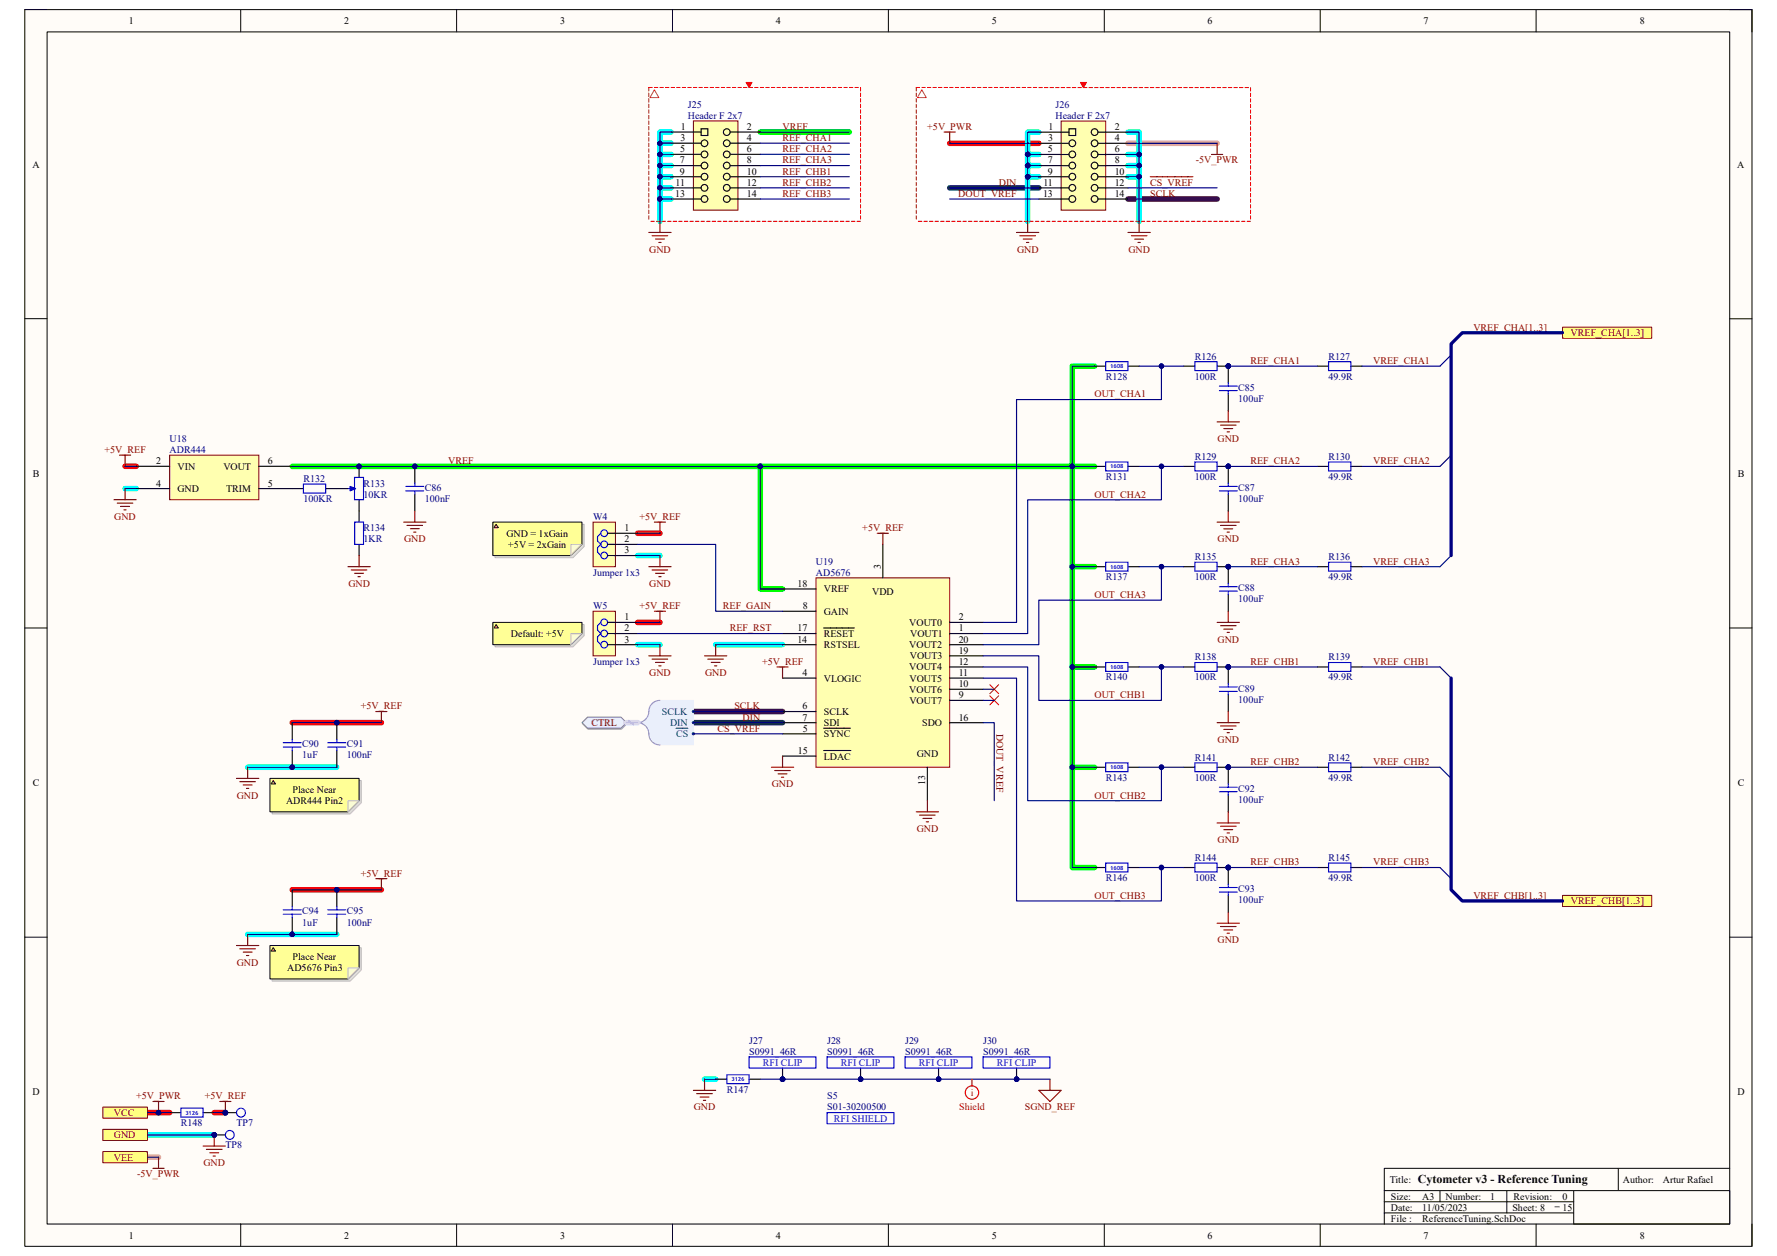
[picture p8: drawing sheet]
<svg xmlns="http://www.w3.org/2000/svg" width="297mm" height="210mm" viewBox="0 0 297 210" stroke-linecap="round" stroke-linejoin="round" font-family="sans-serif">
<defs><g id="words">
<text font-size="2" x="237" y="197.7">Cytometer v3 - Reference Tuning</text>
<g font-size="1.7">
<text x="21.5" y="4">1</text>
<text x="57.5" y="4">2</text>
<text x="93.7" y="4">3</text>
<text x="129.7" y="4">4</text>
<text x="165.8" y="4">5</text>
<text x="201.9" y="4">6</text>
<text x="238" y="4">7</text>
<text x="274.1" y="4">8</text>
<text x="113.7" y="23.6">3</text>
<text x="113.8" y="21.7">1</text>
<text x="124.9" y="21.7">2</text>
<text x="124.9" y="23.6">4</text>
<text x="175.2" y="23.6">3</text>
<text x="175.3" y="21.7">1</text>
<text x="186.3" y="21.7">2</text>
<text x="186.3" y="23.6">4</text>
<text x="5.4" y="28">A</text>
<text x="113.6" y="29.2">9</text>
<text x="113.7" y="27.3">7</text>
<text x="113.7" y="25.5">5</text>
<text x="124.9" y="25.5">6</text>
<text x="124.9" y="27.3">8</text>
<text x="124.9" y="29.2">10</text>
<text x="175.1" y="27.3">7</text>
<text x="175.1" y="29.2">9</text>
<text x="175.2" y="25.5">5</text>
<text x="186.3" y="25.5">6</text>
<text x="186.3" y="27.3">8</text>
<text x="186.3" y="29.2">10</text>
<text x="290.4" y="28">A</text>
<text x="112.9" y="32.9">13</text>
<text x="112.9" y="31.1">11</text>
<text x="124.9" y="31.1">12</text>
<text x="124.9" y="32.9">14</text>
<text x="174.3" y="32.9">13</text>
<text x="174.4" y="31.1">11</text>
<text x="186.3" y="31.1">12</text>
<text x="186.3" y="32.9">14</text>
<text x="26.1" y="77.6">2</text>
<text x="44.7" y="77.6">6</text>
<text x="5.5" y="79.7">B</text>
<text x="26.1" y="81.3">4</text>
<text x="29.7" y="78.5">VIN</text>
<text x="29.7" y="82.3">GND</text>
<text x="37.3" y="78.5">VOUT</text>
<text x="37.8" y="82.3">TRIM</text>
<text x="44.7" y="81.3">5</text>
<text x="290.5" y="79.7">B</text>
<text x="84.6" y="89.7">GND = 1xGain</text>
<text x="104.4" y="88.8">1</text>
<text x="85" y="91.6">+5V = 2xGain</text>
<text x="104.4" y="90.7">2</text>
<text x="104.4" y="92.5">3</text>
<text x="147.2" y="95.1" transform="rotate(-90 147.2 95.1)">3</text>
<text x="133.3" y="98.1">18</text>
<text x="134.2" y="101.8">8</text>
<text x="137.7" y="99">VREF</text>
<text x="145.8" y="99.4">VDD</text>
<text x="85.4" y="106.5">Default: +5V</text>
<text x="104.4" y="103.7">1</text>
<text x="104.4" y="105.6">2</text>
<text x="104.4" y="107.4">3</text>
<text x="133.3" y="107.4">14</text>
<text x="133.3" y="105.6">17</text>
<text x="137.7" y="102.8">GAIN</text>
<text x="137.7" y="106.5">RESET</text>
<text x="152" y="104.6">VOUT0</text>
<text x="152.1" y="106.5">VOUT1</text>
<text x="160.2" y="105.6">1</text>
<text x="160.2" y="103.7">2</text>
<text x="160.2" y="107.4">20</text>
<text x="134.1" y="113">4</text>
<text x="137.7" y="113.9">VLOGIC</text>
<text x="137.7" y="108.4">RSTSEL</text>
<text x="152" y="112.1">VOUT4</text>
<text x="152" y="108.4">VOUT2</text>
<text x="152" y="113.9">VOUT5</text>
<text x="152.1" y="110.2">VOUT3</text>
<text x="160.2" y="111.1">12</text>
<text x="160.2" y="113">11</text>
<text x="160.2" y="109.3">19</text>
<text x="134.1" y="118.6">6</text>
<text x="137.7" y="119.5">SCLK</text>
<text x="152" y="115.8">VOUT6</text>
<text x="152" y="117.7">VOUT7</text>
<text x="160.2" y="114.9">10</text>
<text x="160.2" y="116.7">9</text>
<text x="134.2" y="120.5">7</text>
<text x="134.2" y="122.3">5</text>
<text x="137.7" y="123.3">SYNC</text>
<text x="137.7" y="121.4">SDI</text>
<text x="154.2" y="121.4">SDO</text>
<text x="160.2" y="120.5">16</text>
<text x="5.5" y="131.4">C</text>
<text x="133.3" y="126">15</text>
<text x="137.7" y="127">LDAC</text>
<text x="153.2" y="126.6">GND</text>
<text x="154.7" y="131.3" transform="rotate(-90 154.7 131.3)">13</text>
<text x="290.5" y="131.4">C</text>
<text x="47.8" y="134.4">ADR444 Pin2</text>
<text x="48.9" y="132.6">Place Near</text>
<text x="48.9" y="160.5">Place Near</text>
<text x="48" y="162.4">AD5676 Pin3</text>
<text x="5.4" y="183.1">D</text>
<text x="290.4" y="183.1">D</text>
<text x="232.3" y="197.8">Title:</text>
<text x="271.3" y="197.8">Author:</text>
<text x="278" y="197.8">Artur Rafael</text>
<text x="232.5" y="202.4">Date:</text>
<text x="232.5" y="200.6">Size:</text>
<text x="237.7" y="200.6">A3</text>
<text x="237.7" y="202.4">11/05/2023</text>
<text x="241.6" y="200.6">Number:</text>
<text x="249.1" y="200.6">1</text>
<text x="252.8" y="202.4">Sheet: 8</text>
<text x="253" y="200.6">Revision:</text>
<text x="259.9" y="201.5">_</text>
<text x="261.2" y="200.6">0</text>
<text x="261.2" y="202.4">15</text>
<text x="21.5" y="207.1">1</text>
<text x="57.5" y="207.1">2</text>
<text x="93.7" y="207.1">3</text>
<text x="129.7" y="207.1">4</text>
<text x="165.8" y="207.1">5</text>
<text x="201.9" y="207.1">6</text>
<text x="232.5" y="204.3">File :</text>
<text x="237.7" y="204.3">ReferenceTuning.SchDoc</text>
<text x="238" y="207.1">7</text>
<text x="274.1" y="207.1">8</text>
</g>
<g font-size="1.7" fill="#000080">
<text x="115" y="18">J25</text>
<text x="115" y="19.9">Header F 2x7</text>
<text x="176.4" y="18">J26</text>
<text x="176.4" y="19.9">Header F 2x7</text>
<text x="184.8" y="63.5">R128</text>
<text x="199.7" y="63.5">100R</text>
<text x="199.7" y="60.1">R126</text>
<text x="207" y="65.3">C85</text>
<text x="222.1" y="63.5">49.9R</text>
<text x="222.1" y="60.1">R127</text>
<text x="207" y="67.2">100uF</text>
<text x="28.4" y="73.9">U18</text>
<text x="28.4" y="75.8">ADR444</text>
<text x="199.7" y="76.9">R129</text>
<text x="222.1" y="76.9">R130</text>
<text x="50.7" y="83.9">100KR</text>
<text x="50.7" y="80.6">R132</text>
<text x="60.8" y="83.2">10KR</text>
<text x="60.8" y="81.3">R133</text>
<text x="71" y="83.9">100nF</text>
<text x="71" y="82.1">C86</text>
<text x="184.8" y="80.2">R131</text>
<text x="199.7" y="80.2">100R</text>
<text x="207" y="83.9">100uF</text>
<text x="207" y="82.1">C87</text>
<text x="222.1" y="80.2">49.9R</text>
<text x="60.8" y="88.8">R134</text>
<text x="99.1" y="86.9">W4</text>
<text x="60.8" y="90.7">1KR</text>
<text x="136.4" y="94.4">U19</text>
<text x="199.7" y="93.6">R135</text>
<text x="222.1" y="93.6">R136</text>
<text x="99.1" y="96.2">Jumper 1x3</text>
<text x="99.1" y="101.8">W5</text>
<text x="136.4" y="96.2">AD5676</text>
<text x="184.8" y="97">R137</text>
<text x="199.7" y="97">100R</text>
<text x="207" y="100.7">100uF</text>
<text x="207" y="98.8">C88</text>
<text x="222.1" y="97">49.9R</text>
<text x="99.1" y="111.1">Jumper 1x3</text>
<text x="184.8" y="113.7">R140</text>
<text x="199.7" y="113.7">100R</text>
<text x="199.7" y="110.4">R138</text>
<text x="222.1" y="113.7">49.9R</text>
<text x="222.1" y="110.4">R139</text>
<text x="207" y="117.5">100uF</text>
<text x="207" y="115.6">C89</text>
<text x="50.5" y="124.9">C90</text>
<text x="58" y="124.9">C91</text>
<text x="50.5" y="126.8">1uF</text>
<text x="58" y="126.8">100nF</text>
<text x="184.8" y="130.5">R143</text>
<text x="199.7" y="130.5">100R</text>
<text x="199.7" y="127.2">R141</text>
<text x="222.1" y="130.5">49.9R</text>
<text x="222.1" y="127.2">R142</text>
<text x="207" y="134.2">100uF</text>
<text x="207" y="132.4">C92</text>
<text x="199.7" y="143.9">R144</text>
<text x="222.1" y="143.9">R145</text>
<text x="184.8" y="147.3">R146</text>
<text x="199.7" y="147.3">100R</text>
<text x="207" y="149.1">C93</text>
<text x="222.1" y="147.3">49.9R</text>
<text x="50.5" y="154.7">1uF</text>
<text x="50.5" y="152.9">C94</text>
<text x="58" y="154.7">100nF</text>
<text x="58" y="152.9">C95</text>
<text x="207" y="151">100uF</text>
<text x="125.2" y="174.5">J27</text>
<text x="125.2" y="176.3">S0991_46R</text>
<text x="138.3" y="174.5">J28</text>
<text x="138.3" y="176.3">S0991_46R</text>
<text x="151.3" y="174.5">J29</text>
<text x="151.3" y="176.3">S0991_46R</text>
<text x="164.3" y="174.5">J30</text>
<text x="164.3" y="176.3">S0991_46R</text>
<text x="121.5" y="182.7">R147</text>
<text x="138.3" y="183.8">S5</text>
<text x="138.3" y="185.7">S01-30200500</text>
<text x="30.2" y="188.3">R148</text>
<text x="37.7" y="192">TP8</text>
<text x="39.5" y="188.3">TP7</text>
</g>
<g font-size="1.7" fill="#800000">
<text x="130.8" y="23.6">REF_CHA1</text>
<text x="130.8" y="21.7">VREF</text>
<text x="155" y="21.7">+5V_PWR</text>
<text x="130.8" y="25.5">REF_CHA2</text>
<text x="130.8" y="27.3">REF_CHA3</text>
<text x="130.8" y="29.2">REF_CHB1</text>
<text x="199.9" y="27.3">-5V_PWR</text>
<text x="130.8" y="31.1">REF_CHB2</text>
<text x="130.8" y="32.9">REF_CHB3</text>
<text x="160.2" y="32.9">DOUT_VREF</text>
<text x="167" y="31.1">DIN</text>
<text x="192.3" y="31.1">CS_VREF</text>
<text x="192.3" y="32.9">SCLK</text>
<text x="108.5" y="42.2">GND</text>
<text x="170" y="42.2">GND</text>
<text x="188.6" y="42.2">GND</text>
<text x="246.3" y="55.3">VREF_CHA[1..3]</text>
<text x="262.5" y="56.2">VREF_CHA[1..3]</text>
<text x="209" y="60.9">REF_CHA1</text>
<text x="229.5" y="60.9">VREF_CHA1</text>
<text x="183" y="66.4">OUT_CHA1</text>
<text x="17.5" y="75.8">+5V_REF</text>
<text x="74.9" y="77.6">VREF</text>
<text x="203.5" y="73.9">GND</text>
<text x="209" y="77.6">REF_CHA2</text>
<text x="229.5" y="77.6">VREF_CHA2</text>
<text x="183" y="83.2">OUT_CHA2</text>
<text x="19.1" y="86.9">GND</text>
<text x="106.9" y="86.9">+5V_REF</text>
<text x="144.1" y="88.8">+5V_REF</text>
<text x="67.6" y="90.7">GND</text>
<text x="203.5" y="90.7">GND</text>
<text x="209" y="94.4">REF_CHA3</text>
<text x="229.5" y="94.4">VREF_CHA3</text>
<text x="58.2" y="98.1">GND</text>
<text x="106.9" y="101.8">+5V_REF</text>
<text x="108.5" y="98.1">GND</text>
<text x="120.8" y="101.8">REF_GAIN</text>
<text x="183" y="100">OUT_CHA3</text>
<text x="122" y="105.6">REF_RST</text>
<text x="203.5" y="107.4">GND</text>
<text x="108.5" y="113">GND</text>
<text x="117.9" y="113">GND</text>
<text x="127.4" y="111.1">+5V_REF</text>
<text x="209" y="111.1">REF_CHB1</text>
<text x="229.5" y="111.1">VREF_CHB1</text>
<text x="60.3" y="118.6">+5V_REF</text>
<text x="122.8" y="118.6">SCLK</text>
<text x="183" y="116.7">OUT_CHB1</text>
<text x="98.9" y="121.4">CTRL</text>
<text x="119.9" y="122.3">CS_VREF</text>
<text x="124.1" y="120.5">DIN</text>
<text x="166.6" y="122.7" transform="rotate(90 166.6 122.7)">DOUT_VREF</text>
<text x="203.5" y="124.2">GND</text>
<text x="129" y="131.6">GND</text>
<text x="209" y="127.9">REF_CHB2</text>
<text x="229.5" y="127.9">VREF_CHB2</text>
<text x="39.6" y="133.5">GND</text>
<text x="183" y="133.5">OUT_CHB2</text>
<text x="153.2" y="139.1">GND</text>
<text x="203.5" y="140.9">GND</text>
<text x="60.3" y="146.5">+5V_REF</text>
<text x="209" y="144.7">REF_CHB3</text>
<text x="229.5" y="144.7">VREF_CHB3</text>
<text x="183" y="150.3">OUT_CHB3</text>
<text x="246.3" y="150.3">VREF_CHB[1..3]</text>
<text x="262.6" y="151.2">VREF_CHB[1..3]</text>
<text x="39.6" y="161.4">GND</text>
<text x="203.5" y="157.7">GND</text>
<text x="22.8" y="183.8">+5V_PWR</text>
<text x="34.2" y="183.8">+5V_REF</text>
<text x="116" y="185.7">GND</text>
<text x="171.3" y="185.7">SGND_REF</text>
<text x="19" y="186.6">VCC</text>
<text x="19" y="190.3">GND</text>
<text x="19" y="194">VEE</text>
<text x="22.9" y="196.8">-5V_PWR</text>
<text x="34" y="195">GND</text>
</g>
<g font-size="1.7" fill="#003a70">
<text x="110.7" y="119.5">SCLK</text>
<text x="112" y="121.4">DIN</text>
<text x="113" y="123.3">CS</text>
</g>
<g font-size="1.7" fill="#00f">
<text x="127.5" y="178.2">RFI CLIP</text>
<text x="140.5" y="178.2">RFI CLIP</text>
<text x="153.6" y="178.2">RFI CLIP</text>
<text x="166.6" y="178.2">RFI CLIP</text>
<text x="139.4" y="187.5">RFI SHIELD</text>
</g>
<g font-size="1.7" fill="#f00">
<text x="160.3" y="185.7">Shield</text>
<text x="162.3" y="183.2">i</text>
</g>
<g font-size="1" fill="#00f">
<text x="185.6" y="61.6">1608</text>
<text x="185.6" y="78.3">1608</text>
<text x="185.6" y="95.1">1608</text>
<text x="185.6" y="111.8">1608</text>
<text x="185.6" y="128.6">1608</text>
<text x="185.6" y="145.4">1608</text>
<text x="122.3" y="180.8">3126</text>
<text x="31" y="186.4">3126</text>
</g>
</g></defs>
<path d="M4.1 1.6h288.8v206.8h-288.8z" fill="#fffcf8"/>
<path d="M4.1 1.6h288.8v206.8h-288.8z" fill="none" stroke="#000" stroke-width=".17"/>
<path d="M7.9 5.3h281.2v199.3h-281.2z" fill="#fffcf8"/>
<g fill="none" stroke="#000" stroke-width=".17">
<path d="M4.1 1.6h3.8M7.9 5.3h281.2v199.3h-281.2zM40.2 1.6v3.7M76.3 1.6v3.7M112.4 1.6v3.7M148.5 1.6v3.7M184.6 1.6v3.7M220.7 1.6v3.7M256.8 1.6v3.7M289.1 1.6h3.8v3.7M4.1 53.3h3.8M289.1 53.3h3.8"/>
<path d="M4.1 105h3.8M289.1 105h3.8M4.1 156.7h3.8M289.1 156.7h3.8M40.2 204.6v3.8M76.3 204.6v3.8M112.4 204.6v3.8M148.5 204.6v3.8M184.6 204.6v3.8M220.7 204.6v3.8M256.8 204.6v3.8M292.9 204.6v3.8"/>
</g>
<g fill="#fff">
<path d="M108.5 14.6h35.3v22.4h-35.3z"/>
<path d="M153.2 14.6h55.8v22.4h-55.8z"/>
</g>
<g fill="none" stroke="#0ff" stroke-width=".93">
<path d="M110.3 27.7h1.9M110.3 29.5h1.9M110.3 33.3h1.9M110.3 31.4h1.9M110.3 25.8h1.9M110.3 23.9h1.9M112.2 22.1h-1.9v14.9M171.8 27.7h1.8M171.8 29.5h1.8M171.8 27.7v9.3M171.8 25.8v1.9M173.6 22.1h-1.8v3.7h1.8"/>
<path d="M188.5 25.8h1.9M188.5 27.7h1.9M188.5 29.5h1.9M188.5 22.1h1.9v14.9M20.9 81.7h1.9M106.6 92.9h3.7M106.6 107.8h3.7M119.6 107.8h11.2M41.4 128.3h14.9M41.4 156.2h14.9M24.6 189.7h11.2M117.8 180.4h1.8"/>
</g>
<path d="M158.7 24h14.9M20.9 78h1.9M106.6 89.2h3.7M106.6 104.1h3.7M48.8 120.8h15M48.8 148.8h15M24.6 186h3.8M35.8 186h1.9" fill="none" stroke="#f00" stroke-width=".93"/>
<path d="M127.1 22.1h14.9M48.8 78h134.2M127.1 78v20.5h3.7M183 61.2h-3.8v83.8h3.8M179.2 94.7h3.8M179.2 111.5h3.8M179.2 128.3h3.8" fill="none" stroke="#0f0" stroke-width=".93"/>
<path d="M188.5 33.3h15M115.9 119h14.9" fill="none" stroke="#4c1130" stroke-width=".93"/>
<path d="M158.7 31.4h14.9M115.9 120.8h14.9" fill="none" stroke="#073763" stroke-width=".93"/>
<path d="M188.5 24h15M24.6 193.5h1.9" fill="none" stroke="#ea9a9a" stroke-width=".93"/>
<path d="M231.4 199.1v1.8M240.7 199.1v1.8M251.9 199.1v3.7M263.1 199.1h26v5.5h-26zM270.5 195.3v3.8M289.1 195.3h-57.7v3.8h31.7M263.1 202.8h-31.7v1.8M263.1 200.9h-31.7v1.9" fill="none" stroke="#000" stroke-width=".17"/>
<path d="M136.4 96.6h22.3v31.7h-22.3z" fill="#ffffb0"/>
<path d="M136.4 96.6h22.3v31.7h-22.3z" fill="none" stroke="#800000" stroke-width=".17"/>
<g fill="none" stroke="#000" stroke-width=".19">
<path d="M130.8 98.5h5.6M147.6 91v5.6M130.8 105.9h5.6M130.8 113.4h5.6M130.8 119h5.6M130.8 102.2h5.6M130.8 107.8h5.6M137.7 105h5.1M158.7 105.9h5.6M158.7 104.1h5.6M158.7 113.4h5.6M158.7 117.1h5.6"/>
<path d="M158.7 115.2h5.6M158.7 111.5h5.6M158.7 107.8h5.6M158.7 109.6h5.6M130.8 122.7h5.6M130.8 120.8h5.6M130.8 126.4h5.6M137.7 121.8h4.4M137.7 125.5h4.5M155 128.3v5.6M158.7 120.8h5.6"/>
</g>
<path d="M62.8 146.9h1.9M63.8 146.9v1.9" fill="none" stroke="#800000" stroke-width=".19"/>
<circle cx="56.3" cy="148.7" r=".37" fill="#000080"/>
<circle cx="56.3" cy="148.7" r=".37" fill="none" stroke="#000080" stroke-width=".17"/>
<path d="M56.3 148.8v2.8M56.3 153.4v2.8" fill="none" stroke="#000" stroke-width=".19"/>
<circle cx="56.3" cy="148.7" r=".37" fill="#000080"/>
<circle cx="56.3" cy="148.7" r=".37" fill="none" stroke="#000080" stroke-width=".17"/>
<path d="M54.8 152.8h3M54.8 152.1h3M56.3 151.6v.5M56.3 152.8v.6" fill="none" stroke="#00f" stroke-width=".19"/>
<circle cx="48.8" cy="156.2" r=".37" fill="#000080"/>
<circle cx="48.8" cy="156.2" r=".37" fill="none" stroke="#000080" stroke-width=".17"/>
<path d="M48.8 153.4v2.8" fill="none" stroke="#000" stroke-width=".19"/>
<circle cx="48.8" cy="156.2" r=".37" fill="#000080"/>
<circle cx="48.8" cy="156.2" r=".37" fill="none" stroke="#000080" stroke-width=".17"/>
<path d="M48.8 148.8v2.8" fill="none" stroke="#000" stroke-width=".19"/>
<path d="M47.3 152.8h3M47.3 152.1h3M48.8 151.6v.5M48.8 152.8v.6" fill="none" stroke="#00f" stroke-width=".19"/>
<circle cx="205.3" cy="61.2" r=".37" fill="#000080"/>
<circle cx="205.3" cy="61.2" r=".37" fill="none" stroke="#000080" stroke-width=".17"/>
<path d="M203.5 61.2h1.8" fill="none" stroke="#000" stroke-width=".19"/>
<circle cx="205.3" cy="61.2" r=".37" fill="#000080"/>
<circle cx="205.3" cy="61.2" r=".37" fill="none" stroke="#000080" stroke-width=".17"/>
<path d="M197.9 61.2h1.8M220.2 61.2h1.9M225.8 61.2h1.9" fill="none" stroke="#000" stroke-width=".19"/>
<path d="M199.7 60.5h3.8v1.5h-3.8zM222.1 60.5h3.7v1.5h-3.7z" fill="none" stroke="#00f" stroke-width=".19"/>
<circle cx="205.3" cy="78" r=".37" fill="#000080"/>
<circle cx="205.3" cy="78" r=".37" fill="none" stroke="#000080" stroke-width=".17"/>
<path d="M203.5 78h1.8" fill="none" stroke="#000" stroke-width=".19"/>
<circle cx="205.3" cy="78" r=".37" fill="#000080"/>
<circle cx="205.3" cy="78" r=".37" fill="none" stroke="#000080" stroke-width=".17"/>
<path d="M197.9 78h1.8M220.2 78h1.9M225.8 78h1.9" fill="none" stroke="#000" stroke-width=".19"/>
<path d="M199.7 77.2h3.8v1.5h-3.8zM222.1 77.2h3.7v1.5h-3.7z" fill="none" stroke="#00f" stroke-width=".19"/>
<circle cx="205.3" cy="94.7" r=".37" fill="#000080"/>
<circle cx="205.3" cy="94.7" r=".37" fill="none" stroke="#000080" stroke-width=".17"/>
<path d="M203.5 94.7h1.8" fill="none" stroke="#000" stroke-width=".19"/>
<circle cx="205.3" cy="94.7" r=".37" fill="#000080"/>
<circle cx="205.3" cy="94.7" r=".37" fill="none" stroke="#000080" stroke-width=".17"/>
<path d="M197.9 94.7h1.8M220.2 94.7h1.9M225.8 94.7h1.9" fill="none" stroke="#000" stroke-width=".19"/>
<path d="M199.7 94h3.8v1.5h-3.8zM222.1 94h3.7v1.5h-3.7z" fill="none" stroke="#00f" stroke-width=".19"/>
<circle cx="205.3" cy="111.5" r=".37" fill="#000080"/>
<circle cx="205.3" cy="111.5" r=".37" fill="none" stroke="#000080" stroke-width=".17"/>
<path d="M203.5 111.5h1.8" fill="none" stroke="#000" stroke-width=".19"/>
<circle cx="205.3" cy="111.5" r=".37" fill="#000080"/>
<circle cx="205.3" cy="111.5" r=".37" fill="none" stroke="#000080" stroke-width=".17"/>
<path d="M197.9 111.5h1.8M220.2 111.5h1.9M225.8 111.5h1.9" fill="none" stroke="#000" stroke-width=".19"/>
<path d="M199.7 110.8h3.8v1.4h-3.8zM222.1 110.8h3.7v1.4h-3.7z" fill="none" stroke="#00f" stroke-width=".19"/>
<circle cx="205.3" cy="128.3" r=".37" fill="#000080"/>
<circle cx="205.3" cy="128.3" r=".37" fill="none" stroke="#000080" stroke-width=".17"/>
<path d="M203.5 128.3h1.8" fill="none" stroke="#000" stroke-width=".19"/>
<circle cx="205.3" cy="128.3" r=".37" fill="#000080"/>
<circle cx="205.3" cy="128.3" r=".37" fill="none" stroke="#000080" stroke-width=".17"/>
<path d="M197.9 128.3h1.8M220.2 128.3h1.9M225.8 128.3h1.9" fill="none" stroke="#000" stroke-width=".19"/>
<path d="M199.7 127.5h3.8v1.5h-3.8zM222.1 127.5h3.7v1.5h-3.7z" fill="none" stroke="#00f" stroke-width=".19"/>
<circle cx="205.3" cy="145" r=".37" fill="#000080"/>
<circle cx="205.3" cy="145" r=".37" fill="none" stroke="#000080" stroke-width=".17"/>
<path d="M203.5 145h1.8" fill="none" stroke="#000" stroke-width=".19"/>
<circle cx="205.3" cy="145" r=".37" fill="#000080"/>
<circle cx="205.3" cy="145" r=".37" fill="none" stroke="#000080" stroke-width=".17"/>
<path d="M197.9 145h1.8M220.2 145h1.9M225.8 145h1.9" fill="none" stroke="#000" stroke-width=".19"/>
<path d="M199.7 144.3h3.8v1.5h-3.8zM222.1 144.3h3.7v1.5h-3.7z" fill="none" stroke="#00f" stroke-width=".19"/>
<path d="M242.6 59.4l-1.9 1.8M242.6 76.1l-1.9 1.9M242.6 92.9l-1.9 1.8M240.7 111.5l1.9 1.9M240.7 128.3l1.9 1.8M240.7 145l1.9 1.9" fill="none" stroke="#000080" stroke-width=".19"/>
<path d="M261.2 54.7h14.9v1.9h-14.9z" fill="#ffff80"/>
<path d="M261.2 54.7h14.9v1.9h-14.9z" fill="none" stroke="#800000" stroke-width=".17"/>
<circle cx="205.3" cy="61.2" r=".37" fill="#000080"/>
<circle cx="205.3" cy="61.2" r=".37" fill="none" stroke="#000080" stroke-width=".17"/>
<path d="M205.3 61.2v2.8M205.3 65.9v2.8" fill="none" stroke="#000" stroke-width=".19"/>
<circle cx="205.3" cy="61.2" r=".37" fill="#000080"/>
<circle cx="205.3" cy="61.2" r=".37" fill="none" stroke="#000080" stroke-width=".17"/>
<path d="M203.8 65.3h3M203.8 64.6h3M205.3 64v.6M205.3 65.3v.6" fill="none" stroke="#00f" stroke-width=".19"/>
<circle cx="205.3" cy="78" r=".37" fill="#000080"/>
<circle cx="205.3" cy="78" r=".37" fill="none" stroke="#000080" stroke-width=".17"/>
<path d="M205.3 78v2.8M205.3 82.6v2.8" fill="none" stroke="#000" stroke-width=".19"/>
<circle cx="205.3" cy="78" r=".37" fill="#000080"/>
<circle cx="205.3" cy="78" r=".37" fill="none" stroke="#000080" stroke-width=".17"/>
<path d="M203.8 82.1h3M203.8 81.3h3M205.3 80.8v.5M205.3 82.1v.5" fill="none" stroke="#00f" stroke-width=".19"/>
<circle cx="205.3" cy="94.7" r=".37" fill="#000080"/>
<circle cx="205.3" cy="94.7" r=".37" fill="none" stroke="#000080" stroke-width=".17"/>
<path d="M205.3 94.7v2.8M205.3 99.4v2.8" fill="none" stroke="#000" stroke-width=".19"/>
<circle cx="205.3" cy="94.7" r=".37" fill="#000080"/>
<circle cx="205.3" cy="94.7" r=".37" fill="none" stroke="#000080" stroke-width=".17"/>
<path d="M203.8 98.8h3M203.8 98.1h3M205.3 97.5v.6M205.3 98.8v.6" fill="none" stroke="#00f" stroke-width=".19"/>
<circle cx="205.3" cy="111.5" r=".37" fill="#000080"/>
<circle cx="205.3" cy="111.5" r=".37" fill="none" stroke="#000080" stroke-width=".17"/>
<path d="M205.3 111.5v2.8M205.3 116.2v2.8" fill="none" stroke="#000" stroke-width=".19"/>
<circle cx="205.3" cy="111.5" r=".37" fill="#000080"/>
<circle cx="205.3" cy="111.5" r=".37" fill="none" stroke="#000080" stroke-width=".17"/>
<path d="M203.8 115.6h3M203.8 114.9h3M205.3 114.3v.6M205.3 115.6v.6" fill="none" stroke="#00f" stroke-width=".19"/>
<circle cx="205.3" cy="128.3" r=".37" fill="#000080"/>
<circle cx="205.3" cy="128.3" r=".37" fill="none" stroke="#000080" stroke-width=".17"/>
<path d="M205.3 128.3v2.8M205.3 132.9v2.8" fill="none" stroke="#000" stroke-width=".19"/>
<circle cx="205.3" cy="128.3" r=".37" fill="#000080"/>
<circle cx="205.3" cy="128.3" r=".37" fill="none" stroke="#000080" stroke-width=".17"/>
<path d="M203.8 132.4h3M203.8 131.6h3M205.3 131.1v.5M205.3 132.4v.5" fill="none" stroke="#00f" stroke-width=".19"/>
<circle cx="205.3" cy="145" r=".37" fill="#000080"/>
<circle cx="205.3" cy="145" r=".37" fill="none" stroke="#000080" stroke-width=".17"/>
<path d="M205.3 145v2.8M205.3 149.7v2.8" fill="none" stroke="#000" stroke-width=".19"/>
<circle cx="205.3" cy="145" r=".37" fill="#000080"/>
<circle cx="205.3" cy="145" r=".37" fill="none" stroke="#000080" stroke-width=".17"/>
<path d="M203.8 149.1h3M203.8 148.4h3M205.3 147.8v.6M205.3 149.1v.6" fill="none" stroke="#00f" stroke-width=".19"/>
<path d="M261.2 149.7h14.9v1.9h-14.9z" fill="#ffff80"/>
<path d="M261.2 149.7h14.9v1.9h-14.9z" fill="none" stroke="#800000" stroke-width=".17"/>
<path d="M99.1 87.3h3.8v7.4h-3.8z" fill="#ffffb0"/>
<path d="M99.1 87.3h3.8v7.4h-3.8z" fill="none" stroke="#800000" stroke-width=".17"/>
<g fill="none" stroke="#00f" stroke-width=".19">
<path d="M100.4 89.2l-.5 .5v.7l.5 .6-.5 .6v.7l.5 .6"/>
<circle cx="101" cy="92.9" r=".56"/>
<circle cx="101" cy="89.1" r=".56"/>
<circle cx="101" cy="91" r=".56"/>
</g>
<path d="M101.6 89.2h5M101.6 91h5M101.6 92.9h5" fill="none" stroke="#000" stroke-width=".19"/>
<path d="M99.1 102.2h3.8v7.4h-3.8z" fill="#ffffb0"/>
<path d="M99.1 102.2h3.8v7.4h-3.8z" fill="none" stroke="#800000" stroke-width=".17"/>
<g fill="none" stroke="#00f" stroke-width=".19">
<path d="M184.8 60.5h3.7v1.5h-3.7zM184.8 77.2h3.7v1.5h-3.7zM184.8 94h3.7v1.5h-3.7zM100.4 104.1l-.5 .5v.7l.5 .6-.5 .6v.7l.5 .6M184.8 110.8h3.7v1.4h-3.7zM184.8 127.5h3.7v1.5h-3.7zM184.8 144.3h3.7v1.5h-3.7z"/>
<circle cx="101" cy="107.8" r=".56"/>
<circle cx="101" cy="104" r=".56"/>
<circle cx="101" cy="105.9" r=".56"/>
</g>
<g fill="none" stroke="#000" stroke-width=".19">
<path d="M183 61.2h1.8M183 78h1.8M188.5 61.2h1.9M188.5 78h1.9M183 94.7h1.8M188.5 94.7h1.9M101.6 104.1h5M101.6 105.9h5M101.6 107.8h5M183 111.5h1.8M188.5 111.5h1.9M183 128.3h1.8"/>
<path d="M188.5 128.3h1.9M183 145h1.8M188.5 145h1.9"/>
</g>
<path d="M146.6 89.2h1.9M147.6 89.2v1.8M129.9 111.5h1.8M130.8 111.5v1.9" fill="none" stroke="#800000" stroke-width=".19"/>
<path d="M109.4 117.3l.9-.2h5.6v7.4h-5.6a1.92 1.92 0 0 1-1.8-2.3l-.5-.8-.9-.6 .9-.6 .5-.8 .2-1.4z" fill-rule="evenodd" fill="#edf2fb"/>
<path d="M109.4 117.3l.9-.2h5.6v7.4h-5.6a1.92 1.92 0 0 1-1.8-2.3l-.5-.8-.9-.6 .9-.6 .5-.8 .2-1.4z" fill="none" stroke="#edf2fb" stroke-width=".17"/>
<path d="M110.3 117.1a1.85 1.85 0 0 0-1.8 1.9 1.88 1.88 0 0 1-1.9 1.8 1.87 1.87 0 0 1 1.9 1.9 1.87 1.87 0 0 0 1.8 1.8" fill="none" stroke="#909ec9" stroke-width=".19"/>
<circle cx="115.9" cy="119" r=".19" fill="#003a70"/>
<circle cx="115.9" cy="119" r=".19" fill="none" stroke="#003a70" stroke-width=".17"/>
<circle cx="115.9" cy="120.8" r=".19" fill="#003a70"/>
<circle cx="115.9" cy="120.8" r=".19" fill="none" stroke="#003a70" stroke-width=".17"/>
<circle cx="115.9" cy="122.7" r=".19" fill="#003a70"/>
<circle cx="115.9" cy="122.7" r=".19" fill="none" stroke="#003a70" stroke-width=".17"/>
<path d="M113 121.8h2" fill="none" stroke="#003a70" stroke-width=".19"/>
<path d="M97.4 121l.9-.9h5.6l.9 .9-.9 .9h-5.6z" fill-rule="evenodd" fill="#bac0ca"/>
<path d="M97.4 121l.9-.9h5.6l.9 .9-.9 .9h-5.6z" fill="none" stroke="#a6acb6" stroke-width=".17"/>
<path d="M97.3 120.8l.9-.9h5.6l.9 .9-.9 1h-5.6z" fill-rule="evenodd" fill="#d5e4ff"/>
<path d="M97.3 120.8l.9-.9h5.6l.9 .9-.9 1h-5.6z" fill="none" stroke="#70809b" stroke-width=".17"/>
<circle cx="130.8" cy="180.4" r=".38" fill="#000080"/>
<circle cx="130.8" cy="180.4" r=".38" fill="none" stroke="#000080" stroke-width=".17"/>
<path d="M130.8 178.6v1.8" fill="none" stroke="#000" stroke-width=".19"/>
<circle cx="130.8" cy="180.4" r=".38" fill="#000080"/>
<circle cx="130.8" cy="180.4" r=".38" fill="none" stroke="#000080" stroke-width=".17"/>
<path d="M125.2 176.7h11.2v1.9h-11.2z" fill="none" stroke="#00f" stroke-width=".19"/>
<circle cx="143.9" cy="180.4" r=".37" fill="#000080"/>
<circle cx="143.9" cy="180.4" r=".37" fill="none" stroke="#000080" stroke-width=".17"/>
<path d="M143.8 178.6v1.8" fill="none" stroke="#000" stroke-width=".19"/>
<circle cx="143.9" cy="180.4" r=".37" fill="#000080"/>
<circle cx="143.9" cy="180.4" r=".37" fill="none" stroke="#000080" stroke-width=".17"/>
<path d="M138.3 176.7h11.1v1.9h-11.1z" fill="none" stroke="#00f" stroke-width=".19"/>
<circle cx="156.9" cy="180.4" r=".37" fill="#000080"/>
<circle cx="156.9" cy="180.4" r=".37" fill="none" stroke="#000080" stroke-width=".17"/>
<path d="M156.9 178.6v1.8" fill="none" stroke="#000" stroke-width=".19"/>
<circle cx="156.9" cy="180.4" r=".37" fill="#000080"/>
<circle cx="156.9" cy="180.4" r=".37" fill="none" stroke="#000080" stroke-width=".17"/>
<path d="M151.3 176.7h11.2v1.9h-11.2z" fill="none" stroke="#00f" stroke-width=".19"/>
<circle cx="169.9" cy="180.4" r=".37" fill="#000080"/>
<circle cx="169.9" cy="180.4" r=".37" fill="none" stroke="#000080" stroke-width=".17"/>
<path d="M169.9 178.6v1.8" fill="none" stroke="#000" stroke-width=".19"/>
<circle cx="169.9" cy="180.4" r=".37" fill="#000080"/>
<circle cx="169.9" cy="180.4" r=".37" fill="none" stroke="#000080" stroke-width=".17"/>
<path d="M121.5 179.7h3.7v1.5h-3.7zM164.3 176.7h11.2v1.9h-11.2zM138.3 186h11.1v1.9h-11.1z" fill="none" stroke="#00f" stroke-width=".19"/>
<path d="M173.6 182.3h3.8l-1.9 1.8zM175.5 180.4v1.9" fill="none" stroke="#800000" stroke-width=".19"/>
<path d="M119.6 180.4h1.9M125.2 180.4h1.9" fill="none" stroke="#000" stroke-width=".19"/>
<path d="M115.9 20.2h7.5v14.9h-7.5z" fill="#ffffb0"/>
<path d="M115.9 20.2h7.5v14.9h-7.5z" fill="none" stroke="#800000" stroke-width=".17"/>
<g fill="none" stroke="#000" stroke-width=".19">
<path d="M112.2 22.1h5M112.2 23.9h5M112.2 25.8h5M112.2 27.7h5M112.2 29.5h5M112.2 31.4h5M112.2 33.3h5M117.2 21.5h1.1v1.1h-1.1zM122 22.1h5.1M122 23.9h5.1M122 25.8h5.1M122 27.7h5.1"/>
<path d="M122 29.5h5.1M122 31.4h5.1M122 33.3h5.1"/>
<circle cx="117.8" cy="31.4" r=".56"/>
<circle cx="117.8" cy="27.7" r=".56"/>
<circle cx="117.8" cy="33.3" r=".56"/>
<circle cx="117.8" cy="25.8" r=".56"/>
<circle cx="117.8" cy="23.9" r=".56"/>
<circle cx="117.8" cy="29.5" r=".56"/>
<circle cx="121.5" cy="25.8" r=".56"/>
<circle cx="121.5" cy="22.1" r=".56"/>
<circle cx="121.5" cy="27.7" r=".56"/>
<circle cx="121.5" cy="23.9" r=".56"/>
<circle cx="121.5" cy="31.4" r=".56"/>
<circle cx="121.5" cy="33.3" r=".56"/>
<circle cx="121.5" cy="29.5" r=".56"/>
</g>
<g fill="none" stroke="#f00" stroke-width=".17">
<path d="M108.5 15.6v.6M108.5 16.5v.6M108.5 17.4v.6M108.5 18.4v.5M108.5 19.3v.6M109 14.6h-.5v.6M109.4 14.6h.6M110.3 14.6h.6M111.2 14.6h.6M112.2 14.6h.6M113.1 14.6h.6M114 14.6h.6"/>
<path d="M115 14.6h.5M115.9 14.6h.6M116.8 14.6h.6M117.8 14.6h.5M118.7 14.6h.6M119.6 14.6h.6M120.6 14.6h.5M121.5 14.6h.6M122.4 14.6h.6M123.4 14.6h.5M124.3 14.6h.6M125.2 14.6h.6"/>
<path d="M126.2 14.6h.5M127.1 14.6h.6M128 14.6h.6M128.9 14.6h.6M129.9 14.6h.5M130.8 14.6h.6M131.7 14.6h.6M132.7 14.6h.5M133.6 14.6h.6M134.5 14.6h.6M135.5 14.6h.5M136.4 14.6h.6"/>
<path d="M137.3 14.6h.6M138.3 14.6h.5M139.2 14.6h.6M140.1 14.6h.6M141.1 14.6h.5M142 14.6h.6M142.9 14.6h.6M143.8 14.6v.6M143.8 15.6v.6M143.8 16.5v.6M143.8 17.4v.6M143.8 18.4v.5"/>
<path d="M143.8 19.3v.6M108.5 20.2v.6M108.5 21.1v.6M108.5 22.1v.6M108.5 23v.6M108.5 23.9v.6M108.5 24.9v.6M108.5 25.8v.6M108.5 26.8v.5M108.5 27.7v.6M108.5 28.6v.6M108.5 29.5v.6"/>
<path d="M108.5 30.5v.6M108.5 31.4v.6M108.5 32.3v.6M108.5 33.3v.5M108.5 34.2v.6M108.5 35.1v.6M108.5 36.1v.5M108.8 37h.6M109.7 37h.6M110.7 37h.5M111.6 37h.6M112.5 37h.6"/>
<path d="M113.5 37h.5M114.4 37h.6M115.3 37h.6M116.2 37h.6M117.2 37h.6M118.1 37h.6M119 37h.6M120 37h.6M120.9 37h.6M121.8 37h.6M122.8 37h.6M123.7 37h.6"/>
<path d="M124.6 37h.6M125.6 37h.6M126.5 37h.6M127.4 37h.6M128.4 37h.5M129.3 37h.6M130.2 37h.6M131.1 37h.6M132.1 37h.6M133 37h.6M133.9 37h.6M134.9 37h.6"/>
<path d="M135.8 37h.6M136.7 37h.6M137.7 37h.6M138.6 37h.6M139.5 37h.6M140.5 37h.6M141.4 37h.6M142.3 37h.6M143.3 37h.5M143.8 20.2v.6M143.8 21.1v.6M143.8 22.1v.6"/>
<path d="M143.8 23v.6M143.8 23.9v.6M143.8 24.9v.6M143.8 25.8v.6M143.8 26.8v.5M143.8 27.7v.6M143.8 28.6v.6M143.8 29.5v.6M143.8 30.5v.6M143.8 31.4v.6M143.8 32.3v.6M143.8 33.3v.5"/>
<path d="M143.8 34.2v.6M143.8 35.1v.6M143.8 36.1v.5"/>
</g>
<path d="M109.4 15l.7 1.3h-1.5z" fill="none" stroke="#f33" stroke-width=".17"/>
<path d="M124.7 13.8h1l-.5 .8z" fill="#f00"/>
<path d="M124.7 13.8h1l-.5 .8z" fill="none" stroke="#f00" stroke-width=".17"/>
<path d="M177.4 20.2h7.4v14.9h-7.4z" fill="#ffffb0"/>
<path d="M177.4 20.2h7.4v14.9h-7.4z" fill="none" stroke="#800000" stroke-width=".17"/>
<g fill="none" stroke="#000" stroke-width=".19">
<path d="M173.6 22.1h5.1M173.6 24h5.1M173.6 25.8h5.1M173.6 31.4h5.1M173.6 33.3h5.1M178.7 27.7h-5.1M178.7 29.5h-5.1M178.7 21.5h1.1v1.1h-1.1zM183.5 22.1h5M183.5 24h5M183.5 25.8h5M183.5 27.7h5"/>
<path d="M183.5 29.5h5M183.5 31.4h5M183.5 33.3h5"/>
<circle cx="179.2" cy="31.4" r=".56"/>
<circle cx="179.2" cy="33.3" r=".56"/>
<circle cx="179.2" cy="25.8" r=".56"/>
<circle cx="179.2" cy="29.5" r=".56"/>
<circle cx="179.2" cy="27.7" r=".56"/>
<circle cx="179.2" cy="24" r=".56"/>
<circle cx="183" cy="22.1" r=".56"/>
<circle cx="183" cy="29.5" r=".56"/>
<circle cx="183" cy="25.8" r=".56"/>
<circle cx="183" cy="27.7" r=".56"/>
<circle cx="183" cy="24" r=".56"/>
<circle cx="183" cy="33.3" r=".56"/>
<circle cx="183" cy="31.4" r=".56"/>
</g>
<g fill="none" stroke="#f00" stroke-width=".17">
<path d="M153.2 15.6v.6M153.2 16.5v.6M153.2 17.4v.6M153.2 18.4v.5M153.2 19.3v.6M153.7 14.6h-.5v.6M154.1 14.6h.6M155 14.6h.6M156 14.6h.5M156.9 14.6h.6M157.8 14.6h.6M158.7 14.6h.6"/>
<path d="M159.7 14.6h.5M160.6 14.6h.6M161.5 14.6h.6M162.5 14.6h.5M163.4 14.6h.6M164.3 14.6h.6M165.3 14.6h.5M166.2 14.6h.6M167.1 14.6h.6M168.1 14.6h.5M169 14.6h.6M169.9 14.6h.6"/>
<path d="M170.9 14.6h.5M171.8 14.6h.6M172.7 14.6h.6M173.6 14.6h.6M174.6 14.6h.6M175.5 14.6h.6M176.4 14.6h.6M177.4 14.6h.6M178.3 14.6h.6M179.2 14.6h.6M180.2 14.6h.6M181.1 14.6h.6"/>
<path d="M182 14.6h.6M183 14.6h.6M183.9 14.6h.6M184.8 14.6h.6M185.8 14.6h.5M186.7 14.6h.6M187.6 14.6h.6M188.5 14.6h.6M189.5 14.6h.6M190.4 14.6h.6M191.3 14.6h.6M192.3 14.6h.6"/>
<path d="M193.2 14.6h.6M194.1 14.6h.6M195.1 14.6h.6M196 14.6h.6M196.9 14.6h.6M197.9 14.6h.6M198.8 14.6h.6M199.7 14.6h.6M200.7 14.6h.5M201.6 14.6h.6M202.5 14.6h.6M203.5 14.6h.5"/>
<path d="M204.4 14.6h.6M205.3 14.6h.6M206.2 14.6h.6M207.2 14.6h.6M208.1 14.6h.6M209 14.6v.6M209 15.6v.6M209 16.5v.6M209 17.4v.6M209 18.4v.5M209 19.3v.6M153.2 20.2v.6"/>
<path d="M153.2 21.1v.6M153.2 22.1v.6M153.2 23v.6M153.2 23.9v.6M153.2 24.9v.6M153.2 25.8v.6M153.2 26.8v.5M153.2 27.7v.6M153.2 28.6v.6M153.2 29.5v.6M153.2 30.5v.6M153.2 31.4v.6"/>
<path d="M153.2 32.3v.6M153.2 33.3v.5M153.2 34.2v.6M153.2 35.1v.6M153.2 36.1v.5M153.5 37h.6M154.4 37h.6M155.4 37h.6M156.3 37h.6M157.2 37h.6M158.2 37h.5M159.1 37h.6"/>
<path d="M160 37h.6M160.9 37h.6M161.9 37h.6M162.8 37h.6M163.7 37h.6M164.7 37h.6M165.6 37h.6M166.5 37h.6M167.5 37h.6M168.4 37h.6M169.3 37h.6M170.3 37h.6"/>
<path d="M171.2 37h.6M172.1 37h.6M173.1 37h.5M174 37h.6M174.9 37h.6M175.9 37h.5M176.8 37h.6M177.7 37h.6M178.7 37h.5M179.6 37h.6M180.5 37h.6M181.5 37h.5"/>
<path d="M182.4 37h.6M183.3 37h.6M184.3 37h.5M185.2 37h.6M186.1 37h.6M187 37h.6M188 37h.5M188.9 37h.6M189.8 37h.6M190.8 37h.5M191.7 37h.6M192.6 37h.6"/>
<path d="M193.6 37h.5M194.5 37h.6M195.4 37h.6M196.4 37h.5M197.3 37h.6M198.2 37h.6M199.2 37h.5M200.1 37h.6M201 37h.6M201.9 37h.6M202.9 37h.6M203.8 37h.6"/>
<path d="M204.7 37h.6M205.7 37h.5M206.6 37h.6M207.5 37h.6M208.5 37h.5M209 20.2v.6M209 21.2v.5M209 22.1v.6M209 23v.6M209 24v.5M209 24.9v.6M209 25.8v.6"/>
<path d="M209 26.8v.5M209 27.7v.6M209 28.6v.6M209 29.5v.6M209 30.5v.6M209 31.4v.6M209 32.3v.6M209 33.3v.5M209 34.2v.6M209 35.1v.6M209 36.1v.5"/>
</g>
<path d="M154.1 15l.7 1.3h-1.5z" fill="none" stroke="#f33" stroke-width=".17"/>
<path d="M180.6 13.8h1l-.5 .8z" fill="#f00"/>
<path d="M180.6 13.8h1l-.5 .8z" fill="none" stroke="#f00" stroke-width=".17"/>
<path d="M28.4 76.1h14.9v7.4h-14.9z" fill="#ffffb0"/>
<path d="M28.4 76.1h14.9v7.4h-14.9z" fill="none" stroke="#800000" stroke-width=".17"/>
<path d="M22.8 78h5.6M43.3 78h5.5M22.8 81.7h5.6M43.3 81.7h5.5" fill="none" stroke="#000" stroke-width=".19"/>
<path d="M192.3 29.5h7.1" fill="none" stroke="#800000" stroke-width=".19"/>
<path d="M17.2 185.1h7.4v1.8h-7.4z" fill="#ffff80"/>
<path d="M17.2 185.1h7.4v1.8h-7.4z" fill="none" stroke="#800000" stroke-width=".17"/>
<path d="M17.2 188.8h7.4v1.9h-7.4z" fill="#ffff80"/>
<path d="M17.2 188.8h7.4v1.9h-7.4z" fill="none" stroke="#800000" stroke-width=".17"/>
<path d="M17.2 192.5h7.4v1.9h-7.4z" fill="#ffff80"/>
<path d="M17.2 192.5h7.4v1.9h-7.4z" fill="none" stroke="#800000" stroke-width=".17"/>
<path d="M36.7 184.1h1.9M37.7 184.2v1.8" fill="none" stroke="#800000" stroke-width=".19"/>
<circle cx="37.7" cy="186" r=".38" fill="#000080"/>
<circle cx="37.7" cy="186" r=".38" fill="none" stroke="#000080" stroke-width=".17"/>
<path d="M62.8 119h1.9M63.8 119v1.8M25.6 195.3h1.8M26.5 193.5v1.8" fill="none" stroke="#800000" stroke-width=".19"/>
<path d="M28.4 186h1.8M33.9 186h1.9" fill="none" stroke="#000" stroke-width=".19"/>
<path d="M30.2 185.3h3.7v1.5h-3.7z" fill="none" stroke="#00f" stroke-width=".19"/>
<circle cx="56.3" cy="120.8" r=".37" fill="#000080"/>
<circle cx="56.3" cy="120.8" r=".37" fill="none" stroke="#000080" stroke-width=".17"/>
<path d="M56.3 120.8v2.8M56.3 125.5v2.8" fill="none" stroke="#000" stroke-width=".19"/>
<circle cx="56.3" cy="120.8" r=".37" fill="#000080"/>
<circle cx="56.3" cy="120.8" r=".37" fill="none" stroke="#000080" stroke-width=".17"/>
<path d="M54.8 124.9h3M54.8 124.2h3M56.3 123.6v.6M56.3 124.9v.6" fill="none" stroke="#00f" stroke-width=".19"/>
<circle cx="48.8" cy="128.3" r=".37" fill="#000080"/>
<circle cx="48.8" cy="128.3" r=".37" fill="none" stroke="#000080" stroke-width=".17"/>
<path d="M48.8 125.5v2.8" fill="none" stroke="#000" stroke-width=".19"/>
<circle cx="48.8" cy="128.3" r=".37" fill="#000080"/>
<circle cx="48.8" cy="128.3" r=".37" fill="none" stroke="#000080" stroke-width=".17"/>
<path d="M48.8 120.8v2.8" fill="none" stroke="#000" stroke-width=".19"/>
<path d="M47.3 124.9h3M47.3 124.2h3M48.8 123.6v.6M48.8 124.9v.6" fill="none" stroke="#00f" stroke-width=".19"/>
<circle cx="69.3" cy="78" r=".37" fill="#000080"/>
<circle cx="69.3" cy="78" r=".37" fill="none" stroke="#000080" stroke-width=".17"/>
<path d="M69.3 78v2.8M69.3 82.6v2.8" fill="none" stroke="#000" stroke-width=".19"/>
<circle cx="69.3" cy="78" r=".37" fill="#000080"/>
<circle cx="69.3" cy="78" r=".37" fill="none" stroke="#000080" stroke-width=".17"/>
<path d="M50.7 80.9h3.7v1.5h-3.7zM59.3 87.3h1.5v3.7h-1.5zM67.8 82.1h3M67.8 81.3h3M69.3 80.8v.5M69.3 82.1v.5" fill="none" stroke="#00f" stroke-width=".19"/>
<path d="M165.5 114.5l1.4 1.5M165.5 116.3l1.4 1.5M166.9 114.5l-1.4 1.5M166.9 116.3l-1.4 1.5" fill="none" stroke="#f00" stroke-width=".17"/>
<path d="M202.5 25.8h1.9M203.5 24v1.8M20 76.1h1.8M20.9 76.1v1.9" fill="none" stroke="#800000" stroke-width=".19"/>
<path d="M48.8 81.7h1.9M54.4 81.7h1.9M60 85.4v1.9M60 91v1.9" fill="none" stroke="#000" stroke-width=".19"/>
<circle cx="60" cy="78" r=".37" fill="#000080"/>
<circle cx="60" cy="78" r=".37" fill="none" stroke="#000080" stroke-width=".17"/>
<path d="M60 78v1.8M60 83.5v1.9" fill="none" stroke="#000" stroke-width=".19"/>
<circle cx="60" cy="78" r=".37" fill="#000080"/>
<circle cx="60" cy="78" r=".37" fill="none" stroke="#000080" stroke-width=".17"/>
<path d="M58.2 81.7h.9" fill="none" stroke="#00f" stroke-width=".19"/>
<path d="M58.5 81.3l1 .4-1 .4z" fill="#00f"/>
<path d="M59.3 79.8h1.5v3.7h-1.5zM58.5 81.3l1 .4-1 .4z" fill="none" stroke="#00f" stroke-width=".19"/>
<path d="M56.3 81.7h1.9" fill="none" stroke="#000" stroke-width=".19"/>
<path d="M157.8 22.1h1.9M158.7 22.1v1.8M109.4 87.3h1.8M110.3 87.3v1.9M109.4 102.2h1.8M110.3 102.2v1.9M119.9 120.8h7.2" fill="none" stroke="#800000" stroke-width=".19"/>
<circle cx="37.7" cy="186" r=".38" fill="#000080"/>
<circle cx="37.7" cy="186" r=".38" fill="none" stroke="#000080" stroke-width=".17"/>
<path d="M37.7 186h1.8" fill="none" stroke="#000" stroke-width=".19"/>
<circle cx="37.7" cy="186" r=".38" fill="#000080"/>
<circle cx="37.7" cy="186" r=".38" fill="none" stroke="#000080" stroke-width=".17"/>
<circle cx="40.3" cy="186" r=".74" fill="none" stroke="#00f" stroke-width=".19"/>
<circle cx="35.8" cy="189.7" r=".38" fill="#000080"/>
<circle cx="35.8" cy="189.7" r=".38" fill="none" stroke="#000080" stroke-width=".17"/>
<path d="M35.8 189.7h1.9" fill="none" stroke="#000" stroke-width=".19"/>
<circle cx="35.8" cy="189.7" r=".38" fill="#000080"/>
<circle cx="35.8" cy="189.7" r=".38" fill="none" stroke="#000080" stroke-width=".17"/>
<circle cx="38.4" cy="189.7" r=".74" fill="none" stroke="#00f" stroke-width=".19"/>
<path d="M119.6 107.8h11.2M48.8 148.8h15" fill="none" stroke="#000080" stroke-width=".19"/>
<circle cx="56.3" cy="148.7" r=".37" fill="#000080"/>
<circle cx="56.3" cy="148.7" r=".37" fill="none" stroke="#000080" stroke-width=".17"/>
<path d="M41.4 156.2h14.9" fill="none" stroke="#000080" stroke-width=".19"/>
<circle cx="48.8" cy="156.2" r=".37" fill="#000080"/>
<circle cx="48.8" cy="156.2" r=".37" fill="none" stroke="#000080" stroke-width=".17"/>
<path d="M205.3 61.2h14.9" fill="none" stroke="#000080" stroke-width=".19"/>
<circle cx="205.3" cy="61.2" r=".37" fill="#000080"/>
<circle cx="205.3" cy="61.2" r=".37" fill="none" stroke="#000080" stroke-width=".17"/>
<path d="M205.3 78h14.9" fill="none" stroke="#000080" stroke-width=".19"/>
<circle cx="205.3" cy="78" r=".37" fill="#000080"/>
<circle cx="205.3" cy="78" r=".37" fill="none" stroke="#000080" stroke-width=".17"/>
<path d="M205.3 94.7h14.9" fill="none" stroke="#000080" stroke-width=".19"/>
<circle cx="205.3" cy="94.7" r=".37" fill="#000080"/>
<circle cx="205.3" cy="94.7" r=".37" fill="none" stroke="#000080" stroke-width=".17"/>
<path d="M205.3 111.5h14.9" fill="none" stroke="#000080" stroke-width=".19"/>
<circle cx="205.3" cy="111.5" r=".37" fill="#000080"/>
<circle cx="205.3" cy="111.5" r=".37" fill="none" stroke="#000080" stroke-width=".17"/>
<path d="M205.3 128.3h14.9" fill="none" stroke="#000080" stroke-width=".19"/>
<circle cx="205.3" cy="128.3" r=".37" fill="#000080"/>
<circle cx="205.3" cy="128.3" r=".37" fill="none" stroke="#000080" stroke-width=".17"/>
<path d="M205.3 145h14.9" fill="none" stroke="#000080" stroke-width=".19"/>
<circle cx="205.3" cy="145" r=".37" fill="#000080"/>
<circle cx="205.3" cy="145" r=".37" fill="none" stroke="#000080" stroke-width=".17"/>
<path d="M179.2 128.3h3.8" fill="none" stroke="#000080" stroke-width=".19"/>
<circle cx="179.2" cy="128.3" r=".37" fill="#000080"/>
<circle cx="179.2" cy="128.3" r=".37" fill="none" stroke="#000080" stroke-width=".17"/>
<path d="M179.2 111.5h3.8" fill="none" stroke="#000080" stroke-width=".19"/>
<circle cx="179.2" cy="111.5" r=".37" fill="#000080"/>
<circle cx="179.2" cy="111.5" r=".37" fill="none" stroke="#000080" stroke-width=".17"/>
<path d="M179.2 94.7h3.8" fill="none" stroke="#000080" stroke-width=".19"/>
<circle cx="179.2" cy="94.7" r=".37" fill="#000080"/>
<circle cx="179.2" cy="94.7" r=".37" fill="none" stroke="#000080" stroke-width=".17"/>
<path d="M179.2 78h3.8" fill="none" stroke="#000080" stroke-width=".19"/>
<circle cx="179.2" cy="78" r=".37" fill="#000080"/>
<circle cx="179.2" cy="78" r=".37" fill="none" stroke="#000080" stroke-width=".17"/>
<path d="M127.1 78v20.5h3.7M227.7 61.2h13M227.7 78h13M227.7 94.7h13M227.7 111.5h13M227.7 128.3h13M227.7 145h13" fill="none" stroke="#000080" stroke-width=".19"/>
<circle cx="127.1" cy="78" r=".37" fill="#000080"/>
<circle cx="127.1" cy="78" r=".37" fill="none" stroke="#000080" stroke-width=".17"/>
<path d="M183 61.2h-3.8v83.8h3.8M106.6 92.9h3.7M106.6 89.2h3.7M106.6 104.1h3.7M106.6 107.8h3.7" fill="none" stroke="#000080" stroke-width=".19"/>
<circle cx="179.2" cy="78" r=".37" fill="#000080"/>
<circle cx="179.2" cy="78" r=".37" fill="none" stroke="#000080" stroke-width=".17"/>
<circle cx="179.2" cy="94.7" r=".37" fill="#000080"/>
<circle cx="179.2" cy="94.7" r=".37" fill="none" stroke="#000080" stroke-width=".17"/>
<circle cx="179.2" cy="111.5" r=".37" fill="#000080"/>
<circle cx="179.2" cy="111.5" r=".37" fill="none" stroke="#000080" stroke-width=".17"/>
<circle cx="179.2" cy="128.3" r=".37" fill="#000080"/>
<circle cx="179.2" cy="128.3" r=".37" fill="none" stroke="#000080" stroke-width=".17"/>
<path d="M190.4 61.2h7.5" fill="none" stroke="#000080" stroke-width=".19"/>
<circle cx="194.1" cy="61.2" r=".37" fill="#000080"/>
<circle cx="194.1" cy="61.2" r=".37" fill="none" stroke="#000080" stroke-width=".17"/>
<path d="M190.4 78h7.5" fill="none" stroke="#000080" stroke-width=".19"/>
<circle cx="194.1" cy="78" r=".37" fill="#000080"/>
<circle cx="194.1" cy="78" r=".37" fill="none" stroke="#000080" stroke-width=".17"/>
<path d="M190.4 94.7h7.5" fill="none" stroke="#000080" stroke-width=".19"/>
<circle cx="194.1" cy="94.7" r=".37" fill="#000080"/>
<circle cx="194.1" cy="94.7" r=".37" fill="none" stroke="#000080" stroke-width=".17"/>
<path d="M190.4 111.5h7.5" fill="none" stroke="#000080" stroke-width=".19"/>
<circle cx="194.1" cy="111.5" r=".37" fill="#000080"/>
<circle cx="194.1" cy="111.5" r=".37" fill="none" stroke="#000080" stroke-width=".17"/>
<path d="M190.4 128.3h7.5" fill="none" stroke="#000080" stroke-width=".19"/>
<circle cx="194.1" cy="128.3" r=".37" fill="#000080"/>
<circle cx="194.1" cy="128.3" r=".37" fill="none" stroke="#000080" stroke-width=".17"/>
<path d="M190.4 145h7.5" fill="none" stroke="#000080" stroke-width=".19"/>
<circle cx="194.2" cy="145" r=".37" fill="#000080"/>
<circle cx="194.2" cy="145" r=".37" fill="none" stroke="#000080" stroke-width=".17"/>
<path d="M115.9 119h14.9M164.3 113.4h5.6v37.2h24.2v-5.6M164.3 115.2h1.9M164.3 117.1h1.9M115.9 122.7h14.9M115.9 120.8h14.9" fill="none" stroke="#000080" stroke-width=".19"/>
<circle cx="194.2" cy="145" r=".37" fill="#000080"/>
<circle cx="194.2" cy="145" r=".37" fill="none" stroke="#000080" stroke-width=".17"/>
<path d="M164.3 111.5h7.5v22.4h22.3v-5.6" fill="none" stroke="#000080" stroke-width=".19"/>
<circle cx="194.1" cy="128.3" r=".37" fill="#000080"/>
<circle cx="194.1" cy="128.3" r=".37" fill="none" stroke="#000080" stroke-width=".17"/>
<path d="M164.3 109.6h9.3v7.5h20.5v-5.6" fill="none" stroke="#000080" stroke-width=".19"/>
<circle cx="194.1" cy="111.5" r=".37" fill="#000080"/>
<circle cx="194.1" cy="111.5" r=".37" fill="none" stroke="#000080" stroke-width=".17"/>
<path d="M194.1 94.7v5.6h-20.5v7.5h-9.3" fill="none" stroke="#000080" stroke-width=".19"/>
<circle cx="194.1" cy="94.7" r=".37" fill="#000080"/>
<circle cx="194.1" cy="94.7" r=".37" fill="none" stroke="#000080" stroke-width=".17"/>
<path d="M194.1 78v5.6h-22.3v22.3h-7.5" fill="none" stroke="#000080" stroke-width=".19"/>
<circle cx="194.1" cy="78" r=".37" fill="#000080"/>
<circle cx="194.1" cy="78" r=".37" fill="none" stroke="#000080" stroke-width=".17"/>
<path d="M194.1 61.2v5.6h-24.2v37.3h-5.6" fill="none" stroke="#000080" stroke-width=".19"/>
<circle cx="194.1" cy="61.2" r=".37" fill="#000080"/>
<circle cx="194.1" cy="61.2" r=".37" fill="none" stroke="#000080" stroke-width=".17"/>
<path d="M130.8 180.4h44.7" fill="none" stroke="#000080" stroke-width=".19"/>
<circle cx="130.8" cy="180.4" r=".38" fill="#000080"/>
<circle cx="130.8" cy="180.4" r=".38" fill="none" stroke="#000080" stroke-width=".17"/>
<circle cx="143.9" cy="180.4" r=".37" fill="#000080"/>
<circle cx="143.9" cy="180.4" r=".37" fill="none" stroke="#000080" stroke-width=".17"/>
<circle cx="156.9" cy="180.4" r=".37" fill="#000080"/>
<circle cx="156.9" cy="180.4" r=".37" fill="none" stroke="#000080" stroke-width=".17"/>
<circle cx="169.9" cy="180.4" r=".37" fill="#000080"/>
<circle cx="169.9" cy="180.4" r=".37" fill="none" stroke="#000080" stroke-width=".17"/>
<path d="M127.1 180.4h3.7" fill="none" stroke="#000080" stroke-width=".19"/>
<circle cx="130.8" cy="180.4" r=".38" fill="#000080"/>
<circle cx="130.8" cy="180.4" r=".38" fill="none" stroke="#000080" stroke-width=".17"/>
<g fill="none" stroke="#000080" stroke-width=".19">
<path d="M127.1 23.9h14.9M127.1 25.8h14.9M127.1 27.7h14.9M127.1 29.5h14.9M127.1 31.4h14.9M127.1 33.3h14.9M127.1 22.1h14.9M158.7 31.4h14.9M158.7 33.3h14.9M171.8 25.8h1.8M188.5 31.4h15M188.5 33.3h15"/>
<path d="M106.6 91h13v11.2h11.2M106.6 105.9h24.2M164.3 120.8h1.9v13.1M117.8 180.4h1.8"/>
</g>
<circle cx="171.8" cy="25.8" r=".38" fill="#000080"/>
<circle cx="171.8" cy="25.8" r=".38" fill="none" stroke="#000080" stroke-width=".17"/>
<path d="M171.8 27.7h1.8" fill="none" stroke="#000080" stroke-width=".19"/>
<circle cx="171.8" cy="27.7" r=".38" fill="#000080"/>
<circle cx="171.8" cy="27.7" r=".38" fill="none" stroke="#000080" stroke-width=".17"/>
<path d="M171.8 29.5h1.8" fill="none" stroke="#000080" stroke-width=".19"/>
<circle cx="171.8" cy="29.5" r=".38" fill="#000080"/>
<circle cx="171.8" cy="29.5" r=".38" fill="none" stroke="#000080" stroke-width=".17"/>
<path d="M188.5 25.8h1.9" fill="none" stroke="#000080" stroke-width=".19"/>
<circle cx="190.4" cy="25.8" r=".37" fill="#000080"/>
<circle cx="190.4" cy="25.8" r=".37" fill="none" stroke="#000080" stroke-width=".17"/>
<path d="M188.5 27.7h1.9" fill="none" stroke="#000080" stroke-width=".19"/>
<circle cx="190.4" cy="27.7" r=".37" fill="#000080"/>
<circle cx="190.4" cy="27.7" r=".37" fill="none" stroke="#000080" stroke-width=".17"/>
<path d="M188.5 29.5h1.9" fill="none" stroke="#000080" stroke-width=".19"/>
<circle cx="190.4" cy="29.5" r=".37" fill="#000080"/>
<circle cx="190.4" cy="29.5" r=".37" fill="none" stroke="#000080" stroke-width=".17"/>
<path d="M24.6 189.7h11.2" fill="none" stroke="#000080" stroke-width=".19"/>
<circle cx="35.8" cy="189.7" r=".38" fill="#000080"/>
<circle cx="35.8" cy="189.7" r=".38" fill="none" stroke="#000080" stroke-width=".17"/>
<path d="M24.6 186h3.8" fill="none" stroke="#000080" stroke-width=".19"/>
<circle cx="26.5" cy="186" r=".38" fill="#000080"/>
<circle cx="26.5" cy="186" r=".38" fill="none" stroke="#000080" stroke-width=".17"/>
<path d="M48.8 120.8h15" fill="none" stroke="#000080" stroke-width=".19"/>
<circle cx="56.3" cy="120.8" r=".37" fill="#000080"/>
<circle cx="56.3" cy="120.8" r=".37" fill="none" stroke="#000080" stroke-width=".17"/>
<path d="M41.4 128.3h14.9" fill="none" stroke="#000080" stroke-width=".19"/>
<circle cx="48.8" cy="128.3" r=".37" fill="#000080"/>
<circle cx="48.8" cy="128.3" r=".37" fill="none" stroke="#000080" stroke-width=".17"/>
<path d="M158.7 24h14.9M188.5 22.1h1.9v14.9M188.5 24h15M20.9 78h1.9" fill="none" stroke="#000080" stroke-width=".19"/>
<circle cx="190.4" cy="25.8" r=".37" fill="#000080"/>
<circle cx="190.4" cy="25.8" r=".37" fill="none" stroke="#000080" stroke-width=".17"/>
<circle cx="190.4" cy="27.7" r=".37" fill="#000080"/>
<circle cx="190.4" cy="27.7" r=".37" fill="none" stroke="#000080" stroke-width=".17"/>
<circle cx="190.4" cy="29.5" r=".37" fill="#000080"/>
<circle cx="190.4" cy="29.5" r=".37" fill="none" stroke="#000080" stroke-width=".17"/>
<path d="M173.6 22.1h-1.8v3.7" fill="none" stroke="#000080" stroke-width=".19"/>
<circle cx="171.8" cy="25.8" r=".38" fill="#000080"/>
<circle cx="171.8" cy="25.8" r=".38" fill="none" stroke="#000080" stroke-width=".17"/>
<path d="M171.8 27.7v1.8" fill="none" stroke="#000080" stroke-width=".19"/>
<circle cx="171.8" cy="27.7" r=".38" fill="#000080"/>
<circle cx="171.8" cy="27.7" r=".38" fill="none" stroke="#000080" stroke-width=".17"/>
<circle cx="171.8" cy="29.5" r=".38" fill="#000080"/>
<circle cx="171.8" cy="29.5" r=".38" fill="none" stroke="#000080" stroke-width=".17"/>
<path d="M171.8 29.5v7.5" fill="none" stroke="#000080" stroke-width=".19"/>
<circle cx="171.8" cy="29.5" r=".38" fill="#000080"/>
<circle cx="171.8" cy="29.5" r=".38" fill="none" stroke="#000080" stroke-width=".17"/>
<path d="M171.8 25.8v1.9" fill="none" stroke="#000080" stroke-width=".19"/>
<circle cx="171.8" cy="25.8" r=".38" fill="#000080"/>
<circle cx="171.8" cy="25.8" r=".38" fill="none" stroke="#000080" stroke-width=".17"/>
<circle cx="171.8" cy="27.7" r=".38" fill="#000080"/>
<circle cx="171.8" cy="27.7" r=".38" fill="none" stroke="#000080" stroke-width=".17"/>
<path d="M112.2 22.1h-1.9v14.9" fill="none" stroke="#000080" stroke-width=".19"/>
<circle cx="110.3" cy="23.9" r=".37" fill="#000080"/>
<circle cx="110.3" cy="23.9" r=".37" fill="none" stroke="#000080" stroke-width=".17"/>
<circle cx="110.3" cy="25.8" r=".37" fill="#000080"/>
<circle cx="110.3" cy="25.8" r=".37" fill="none" stroke="#000080" stroke-width=".17"/>
<circle cx="110.3" cy="27.7" r=".37" fill="#000080"/>
<circle cx="110.3" cy="27.7" r=".37" fill="none" stroke="#000080" stroke-width=".17"/>
<circle cx="110.3" cy="29.5" r=".37" fill="#000080"/>
<circle cx="110.3" cy="29.5" r=".37" fill="none" stroke="#000080" stroke-width=".17"/>
<circle cx="110.3" cy="31.4" r=".37" fill="#000080"/>
<circle cx="110.3" cy="31.4" r=".37" fill="none" stroke="#000080" stroke-width=".17"/>
<circle cx="110.3" cy="33.3" r=".37" fill="#000080"/>
<circle cx="110.3" cy="33.3" r=".37" fill="none" stroke="#000080" stroke-width=".17"/>
<path d="M110.3 33.3h1.9" fill="none" stroke="#000080" stroke-width=".19"/>
<circle cx="110.3" cy="33.3" r=".37" fill="#000080"/>
<circle cx="110.3" cy="33.3" r=".37" fill="none" stroke="#000080" stroke-width=".17"/>
<path d="M110.3 31.4h1.9" fill="none" stroke="#000080" stroke-width=".19"/>
<circle cx="110.3" cy="31.4" r=".37" fill="#000080"/>
<circle cx="110.3" cy="31.4" r=".37" fill="none" stroke="#000080" stroke-width=".17"/>
<path d="M110.3 29.5h1.9" fill="none" stroke="#000080" stroke-width=".19"/>
<circle cx="110.3" cy="29.5" r=".37" fill="#000080"/>
<circle cx="110.3" cy="29.5" r=".37" fill="none" stroke="#000080" stroke-width=".17"/>
<path d="M110.3 27.7h1.9" fill="none" stroke="#000080" stroke-width=".19"/>
<circle cx="110.3" cy="27.7" r=".37" fill="#000080"/>
<circle cx="110.3" cy="27.7" r=".37" fill="none" stroke="#000080" stroke-width=".17"/>
<path d="M110.3 25.8h1.9" fill="none" stroke="#000080" stroke-width=".19"/>
<circle cx="110.3" cy="25.8" r=".37" fill="#000080"/>
<circle cx="110.3" cy="25.8" r=".37" fill="none" stroke="#000080" stroke-width=".17"/>
<path d="M110.3 23.9h1.9" fill="none" stroke="#000080" stroke-width=".19"/>
<circle cx="110.3" cy="23.9" r=".37" fill="#000080"/>
<circle cx="110.3" cy="23.9" r=".37" fill="none" stroke="#000080" stroke-width=".17"/>
<path d="M127.1 78h52.1" fill="none" stroke="#000080" stroke-width=".19"/>
<circle cx="127.1" cy="78" r=".37" fill="#000080"/>
<circle cx="127.1" cy="78" r=".37" fill="none" stroke="#000080" stroke-width=".17"/>
<circle cx="179.2" cy="78" r=".37" fill="#000080"/>
<circle cx="179.2" cy="78" r=".37" fill="none" stroke="#000080" stroke-width=".17"/>
<path d="M48.8 78h78.3M20.9 81.7h1.9" fill="none" stroke="#000080" stroke-width=".19"/>
<circle cx="60" cy="78" r=".37" fill="#000080"/>
<circle cx="60" cy="78" r=".37" fill="none" stroke="#000080" stroke-width=".17"/>
<circle cx="69.3" cy="78" r=".37" fill="#000080"/>
<circle cx="69.3" cy="78" r=".37" fill="none" stroke="#000080" stroke-width=".17"/>
<circle cx="127.1" cy="78" r=".37" fill="#000080"/>
<circle cx="127.1" cy="78" r=".37" fill="none" stroke="#000080" stroke-width=".17"/>
<path d="M24.6 193.5h1.9M35.8 186h1.9" fill="none" stroke="#000080" stroke-width=".19"/>
<circle cx="37.7" cy="186" r=".38" fill="#000080"/>
<circle cx="37.7" cy="186" r=".38" fill="none" stroke="#000080" stroke-width=".17"/>
<path d="M261.2 55.6h-16.8l-1.8 1.9v35.4M242.6 113.4v35.4l1.8 1.8h16.8" fill="none" stroke="#000080" stroke-width=".55"/>
<path d="M104.7 120.8h1.9" fill="none" stroke="#cbdaff" stroke-width=".93"/>
<path d="M105.1 120.5l.8 .6" fill="none" stroke="#adbce7" stroke-width=".28"/>
<path d="M104.7 120.8h1.9" fill="none" stroke="#adbce7" stroke-width=".19"/>
<path d="M33.9 191.6h3.8M34.5 192.2h2.6M35.1 192.7h1.5M35.6 193.3h.4M35.8 189.7v1.9" fill="none" stroke="#800000" stroke-width=".19"/>
<circle cx="35.8" cy="189.7" r=".38" fill="#000080"/>
<circle cx="35.8" cy="189.7" r=".38" fill="none" stroke="#000080" stroke-width=".17"/>
<g fill="none" stroke="#800000" stroke-width=".19">
<path d="M108.5 38.9h3.7M109 39.4h2.6M109.6 40h1.5M110.3 37v1.9M169.9 38.9h3.7M170.5 39.4h2.6M171 40h1.5M171.8 37v1.9M188.5 38.9h3.8M189.1 39.4h2.6M189.7 40h1.5M190.4 37v1.9"/>
<path d="M110.1 40.5h.4M171.6 40.5h.4M190.2 40.5h.4M203.5 70.5h3.7M204 71.1h2.6M204.6 71.6h1.5M205.1 72.2h.4M205.3 68.7v1.8M19 83.5h3.8M19.6 84.1h2.6M20.1 84.7h1.6M20.7 85.2h.4"/>
<path d="M20.9 81.7v1.8M58.2 94.7h3.7M58.7 95.3h2.6M59.3 95.8h1.5M59.8 96.4h.4M60 92.9v1.8M67.5 87.3h3.7M68 87.8h2.6M68.6 88.4h1.5M69.1 89h.4M69.3 85.4v1.9M108.5 94.7h3.7"/>
<path d="M109 95.3h2.6M109.6 95.8h1.5M110.1 96.4h.4M110.3 92.9v1.8M203.5 87.3h3.7M204 87.8h2.6M204.6 88.4h1.5M205.1 89h.4M205.3 85.4v1.9M108.5 109.6h3.7M109 110.2h2.6M109.6 110.7h1.5"/>
<path d="M110.1 111.3h.4M110.3 107.8v1.8M117.8 109.6h3.7M118.3 110.2h2.6M118.9 110.7h1.5M119.4 111.3h.4M119.6 107.8v1.8M203.5 104.1h3.7M204 104.6h2.6M204.6 105.2h1.5M205.1 105.7h.4M205.3 102.2v1.9"/>
<path d="M205.3 119v1.8M39.5 130.1h3.8M40.1 130.7h2.6M40.7 131.2h1.4M41.2 131.8h.4M41.4 128.3v1.8M128.9 128.3h3.8M129.5 128.8h2.6M130.1 129.4h1.4M130.6 129.9h.4M130.8 126.4v1.9M153.2 135.7h3.7"/>
<path d="M153.7 136.3h2.6M154.3 136.8h1.5M154.8 137.4h.4M155 133.9v1.8M203.5 137.6h3.7M203.5 120.8h3.7M204 138.1h2.6M204 121.4h2.6M204.6 138.7h1.5M204.6 121.9h1.5M205.1 139.3h.4M205.1 122.5h.4"/>
<path d="M205.3 135.7v1.9M39.5 158.1h3.8M40.1 158.6h2.6M40.7 159.2h1.4M41.2 159.7h.4M41.4 156.2v1.9M203.5 154.3h3.7M204 154.9h2.6M204.6 155.5h1.5M205.1 156h.4M205.3 152.5v1.8M25.6 184.1h1.8"/>
<path d="M26.5 184.2v1.8M115.9 182.3h3.7M116.5 182.8h2.6M117 183.4h1.5M117.6 184h.4M117.8 180.4v1.9"/>
</g>
<circle cx="26.5" cy="186" r=".38" fill="#000080"/>
<circle cx="26.5" cy="186" r=".38" fill="none" stroke="#000080" stroke-width=".17"/>
<g fill="none" stroke="#f00" stroke-width=".19">
<path d="M162.5 180.4v1.1"/>
<circle cx="162.5" cy="182.7" r="1.12"/>
</g>
<path d="M45.5 158.4h14.9v3.8l-1.9 1.8h-13z" fill-rule="evenodd" fill="#e0ddd7"/>
<path d="M45.5 158.4h14.9v3.8l-1.9 1.8h-13z" fill="none" stroke="#bfbdba" stroke-width=".17"/>
<path d="M45.1 158.1h14.9v3.7l-1.8 1.9h-13.1z" fill-rule="evenodd" fill="#ffff96"/>
<path d="M45.1 158.1h14.9v3.7l-1.8 1.9h-13.1z" fill="none" stroke="#000" stroke-width=".17"/>
<path d="M58.2 161.8h1.8l-1.8 1.9z" fill="#f2f0d8"/>
<path d="M58.2 161.8h1.8l-1.8 1.9z" fill="none" stroke="#bfbdba" stroke-width=".17"/>
<path d="M45.7 158.4l.4 .6h-.8z" fill="#ffcc78"/>
<path d="M45.7 158.4l.4 .6h-.8z" fill="none" stroke="#300" stroke-width=".17"/>
<path d="M82.7 104.4h14.9v1.9l-1.8 1.8h-13.1z" fill-rule="evenodd" fill="#e0ddd7"/>
<path d="M82.7 104.4h14.9v1.9l-1.8 1.8h-13.1z" fill="none" stroke="#bfbdba" stroke-width=".17"/>
<path d="M82.4 104.1h14.9v1.8l-1.9 1.9h-13z" fill-rule="evenodd" fill="#ffff96"/>
<path d="M82.4 104.1h14.9v1.8l-1.9 1.9h-13z" fill="none" stroke="#000" stroke-width=".17"/>
<path d="M95.4 105.9h1.9l-1.9 1.9z" fill="#f2f0d8"/>
<path d="M95.4 105.9h1.9l-1.9 1.9z" fill="none" stroke="#bfbdba" stroke-width=".17"/>
<path d="M82.9 104.4l.4 .6h-.7z" fill="#ffcc78"/>
<path d="M82.9 104.4l.4 .6h-.7z" fill="none" stroke="#300" stroke-width=".17"/>
<path d="M82.7 87.7h14.9v3.7l-1.8 1.8h-13.1z" fill-rule="evenodd" fill="#e0ddd7"/>
<path d="M82.7 87.7h14.9v3.7l-1.8 1.8h-13.1z" fill="none" stroke="#bfbdba" stroke-width=".17"/>
<path d="M82.4 87.3h14.9v3.7l-1.9 1.9h-13z" fill-rule="evenodd" fill="#ffff96"/>
<path d="M82.4 87.3h14.9v3.7l-1.9 1.9h-13z" fill="none" stroke="#000" stroke-width=".17"/>
<path d="M95.4 91h1.9l-1.9 1.9z" fill="#f2f0d8"/>
<path d="M95.4 91h1.9l-1.9 1.9z" fill="none" stroke="#bfbdba" stroke-width=".17"/>
<path d="M82.9 87.7l.4 .5h-.7z" fill="#ffcc78"/>
<path d="M82.9 87.7l.4 .5h-.7z" fill="none" stroke="#300" stroke-width=".17"/>
<path d="M45.5 130.5h14.9v3.7l-1.9 1.9h-13z" fill-rule="evenodd" fill="#e0ddd7"/>
<path d="M45.5 130.5h14.9v3.7l-1.9 1.9h-13z" fill="none" stroke="#bfbdba" stroke-width=".17"/>
<path d="M45.1 130.1h14.9v3.8l-1.8 1.8h-13.1z" fill-rule="evenodd" fill="#ffff96"/>
<path d="M45.1 130.1h14.9v3.8l-1.8 1.8h-13.1z" fill="none" stroke="#000" stroke-width=".17"/>
<path d="M58.2 133.9h1.8l-1.8 1.8z" fill="#f2f0d8"/>
<path d="M58.2 133.9h1.8l-1.8 1.8z" fill="none" stroke="#bfbdba" stroke-width=".17"/>
<path d="M45.7 130.5l.4 .6h-.8z" fill="#ffcc78"/>
<path d="M45.7 130.5l.4 .6h-.8z" fill="none" stroke="#300" stroke-width=".17"/>
<use href="#words"/>
</svg>
